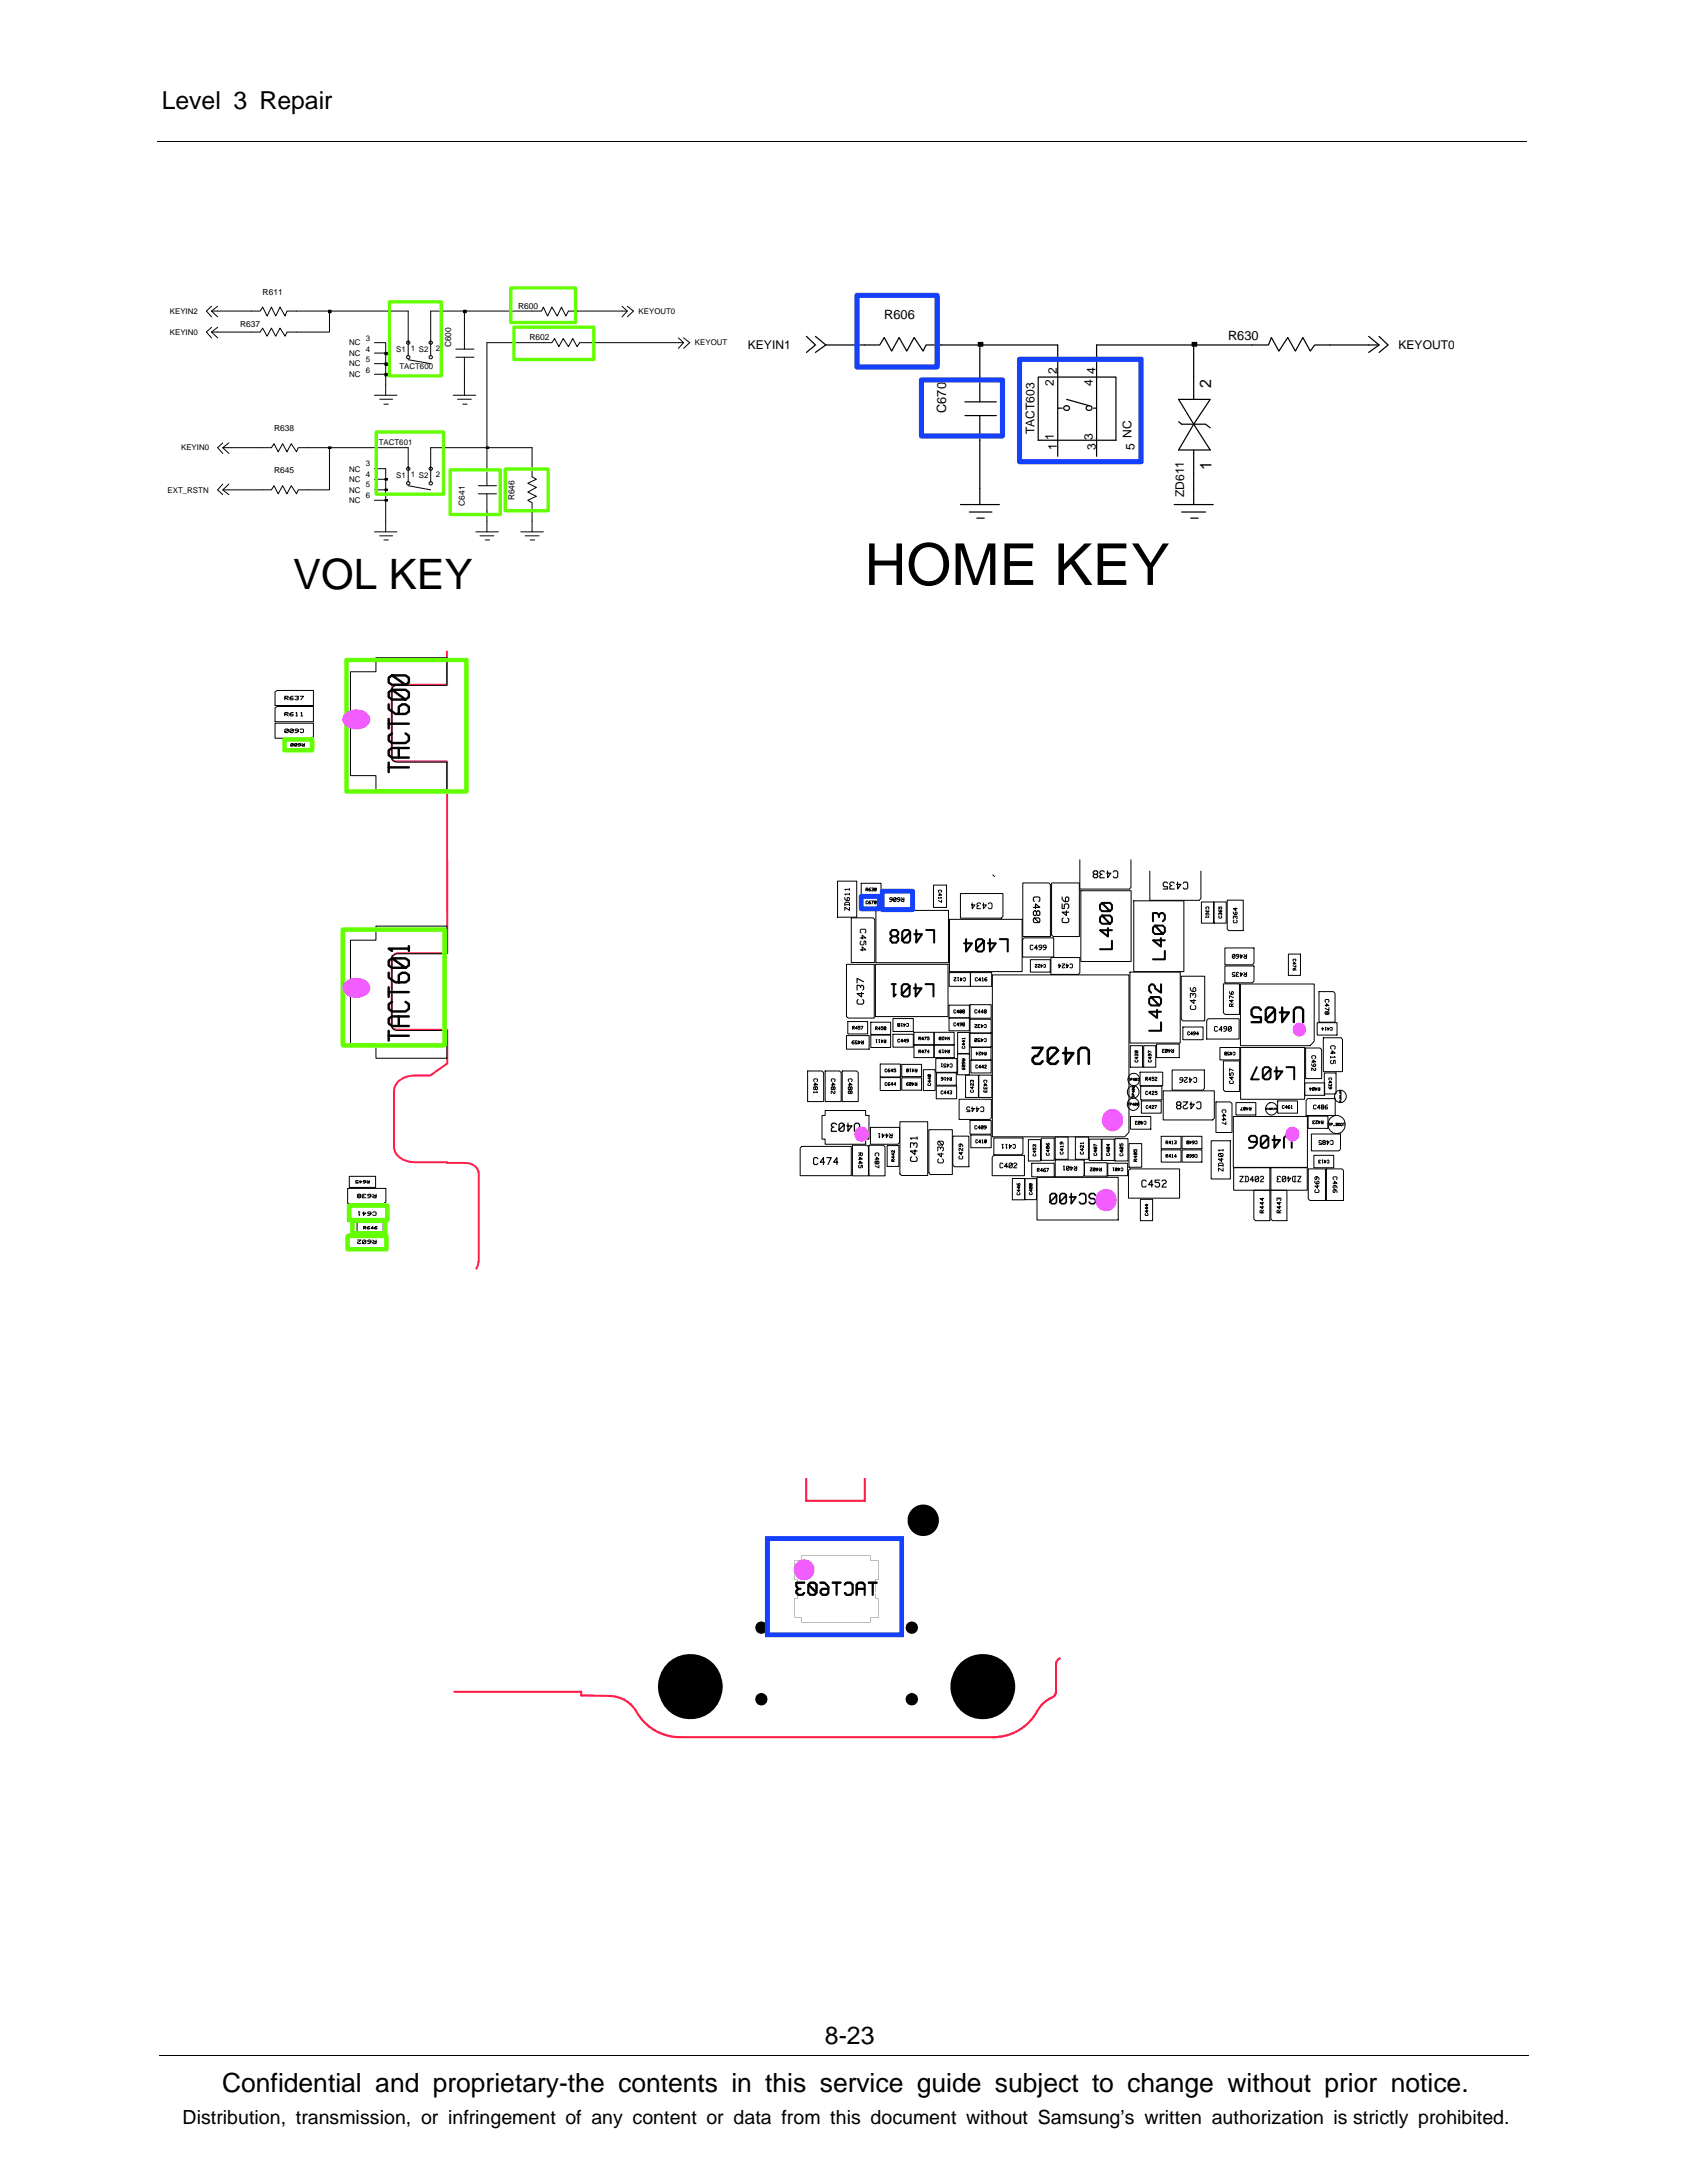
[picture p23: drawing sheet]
<svg xmlns="http://www.w3.org/2000/svg" width="216mm" height="279mm" viewBox="0 0 216 279" stroke-linecap="round" stroke-linejoin="round" font-family="sans-serif">
<defs><g id="words">
<text font-size="7.4" x="110.7" y="74.9">HOME KEY</text>
<text font-size="5.4" x="37.5" y="75.4">VOL KEY</text>
<text font-size="3.4" x="28.4" y="267.7">Confidential and proprietary-the contents in this service guide subject to change without prior notice.</text>
<g font-size="3.2">
<text x="20.7" y="14">Level 3 Repair</text>
<text x="105.6" y="261.6">8-23</text>
</g>
<text font-size="2.6" fill="#fff" x="112.6" y="202.1" transform="rotate(-180 112.6 202.1)">TACT603</text>
<text font-size="2.5" x="23.4" y="271.9">Distribution, transmission, or infringement of any content or data from this document without Samsung’s written authorization is strictly prohibited.</text>
<g font-size="2.1">
<text x="155" y="49.7" transform="rotate(-90 155 49.7)">2</text>
<text x="155" y="60.1" transform="rotate(-90 155 60.1)">1</text>
</g>
<g font-size="1.6">
<text x="113.2" y="40.8">R606</text>
<text x="157.2" y="43.5">R630</text>
<text x="121.1" y="52.9" transform="rotate(-90 121.1 52.9)">C670</text>
</g>
<g font-size="1.5">
<text x="95.7" y="44.7">KEYIN1</text>
<text x="135.3" y="47.9" transform="rotate(-90 135.3 47.9)">2</text>
<text x="140.2" y="47.9" transform="rotate(-90 140.2 47.9)">4</text>
<text x="179" y="44.7">KEYOUT0</text>
<text x="134.9" y="49.4" transform="rotate(-90 134.9 49.4)">2</text>
<text x="139.8" y="49.4" transform="rotate(-90 139.8 49.4)">4</text>
<text x="132.4" y="55.6" transform="rotate(-90 132.4 55.6)">TACT603</text>
<text x="134.9" y="56.3" transform="rotate(-90 134.9 56.3)">1</text>
<text x="135.3" y="57.6" transform="rotate(-90 135.3 57.6)">1</text>
<text x="139.8" y="56.3" transform="rotate(-90 139.8 56.3)">3</text>
<text x="140.2" y="57.6" transform="rotate(-90 140.2 57.6)">3</text>
<text x="145.2" y="57.6" transform="rotate(-90 145.2 57.6)">5 NC</text>
<text x="151.5" y="63.6" transform="rotate(-90 151.5 63.6)">ZD611</text>
</g>
<g font-size="1.1">
<text x="30.7" y="41.9">R637</text>
<text x="33.6" y="37.8">R611</text>
<text x="66.3" y="39.5">R600</text>
<text x="57.7" y="44.4" transform="rotate(-90 57.7 44.4)">C600</text>
<text x="67.8" y="43.5">R602</text>
<text x="35.1" y="55.1">R638</text>
<text x="35.1" y="60.5">R645</text>
<text x="59.5" y="64.7" transform="rotate(-90 59.5 64.7)">C641</text>
<text x="65.8" y="64" transform="rotate(-90 65.8 64)">R646</text>
</g>
<g font-size="1">
<text x="21.7" y="40.2">KEYIN2</text>
<text x="81.7" y="40.2">KEYOUT0</text>
<text x="21.7" y="42.9">KEYIN0</text>
<text x="44.7" y="44.2">NC</text>
<text x="44.7" y="45.6">NC</text>
<text x="44.7" y="46.9">NC</text>
<text x="46.8" y="47.7">6</text>
<text x="46.8" y="43.6">3</text>
<text x="46.8" y="45">4</text>
<text x="46.8" y="46.3">5</text>
<text x="50.7" y="45">S1</text>
<text x="51.1" y="47.3">TACT600</text>
<text x="52.6" y="44.9">1 S2</text>
<text x="55.8" y="44.9">2</text>
<text x="88.9" y="44.2">KEYOUT</text>
<text x="44.7" y="48.3">NC</text>
<text x="23.2" y="57.7">KEYIN0</text>
<text x="46.8" y="59.7">3</text>
<text x="48.5" y="57">TACT601</text>
<text x="21.4" y="63.1">EXT_RSTN</text>
<text x="44.7" y="61.7">NC</text>
<text x="44.7" y="63.1">NC</text>
<text x="44.7" y="64.4">NC</text>
<text x="44.7" y="60.4">NC</text>
<text x="46.8" y="61">4</text>
<text x="46.8" y="62.4">5</text>
<text x="46.8" y="63.7">6</text>
<text x="50.7" y="61.2">S1</text>
<text x="52.6" y="61">1 S2</text>
<text x="55.8" y="61">2</text>
</g>
</g></defs>
<g fill="none" stroke="#000" stroke-width=".13">
<path d="M20.2 18.1h175.3M27.1 39.8h6.2l.3-.5 .6 1.1 .5-1.1 .6 1.1 .5-1.1 .7 1.1 .2-.6h15.5v5.7l.3 .2a.23 .23 0 0 1-.2 .2 .23 .23 0 0 1-.3-.1 .21 .21 0 0 1 .2-.3M27.1 39.2l-.7 .6 .7 .8M27.1 39.8l.8 .8M27.9 39.2l-.8 .6M42 39.7h.4v.3h-.4zM42.2 39.8v2.7h-5.5l-.2 .5-.7-1-.5 1-.6-1-.5 1-.6-1-.3 .5h-6.2M59.3 39.7h.4v.3h-.4zM59.4 39.8v4.9M79.6 39.2l.7 .6-.7 .8M80.3 39.8h-7.5l-.4 .6-.5-1.1-.6 1.1-.7-1.1-.5 1.1-.6-1.1-.2 .5h-14.2v5.7M80.3 39.2l.8 .6-.8 .8"/>
<path d="M27.1 41.9l-.7 .6 .7 .7M27.1 42.5l.8 .7M27.9 41.9l-.8 .6M28.5 57.3h6.2l.4-.5 .5 1 .6-1 .5 1 .6-1 .7 1 .2-.5h14v4.4h.2a.21 .21 0 0 1 0 .3l-.2 .1a.2 .2 0 0 1-.2-.2 .2 .2 0 0 1 .2-.2M28.5 56.7l-.6 .6 .6 .7M28.5 57.3l.8 .7M29.3 56.7l-.8 .6M42 57.2h.4v.2h-.4zM42.2 57.3v5.4h-4l-.2 .5-.7-1-.6 1-.5-1-.6 1-.5-1-.4 .5h-6.2M47.9 50.6h2.9M47.9 60h1.5v1.3M47.9 46.5h1.5v1.4"/>
<path d="M47.9 45.2h1.5v1.3M47.9 43.9h1.5v1.3M47.9 47.9h1.5M48.6 51.1h1.6M49.1 51.7h.6M49.3 47.8h.3v.3h-.3zM49.3 46.4h.3v.4h-.3zM49.3 45.1h.3v.3h-.3zM49.4 47.9v2.7M52.2 46l2.9 .5M58 50.6h2.9M58.3 44.7h2.4"/>
<path d="M58.3 45.7h2.4M58.5 51.1h1.8M59.2 51.7h.6M59.4 45.7v4.9M62.2 57.2h.3v.2h-.3zM86.8 43.2l.7 .7-.7 .7M87.5 43.9h-13.3l-.3 .5-.6-1.1-.5 1.1-.7-1.1-.6 1.1-.5-1.1-.4 .6h-8.3v18.3M87.5 43.2l.8 .7-.8 .7M28.5 62l-.6 .7 .6 .6M29.3 62l-.8 .7 .8 .6M47.9 68.1h2.9M47.9 64h1.5"/>
<path d="M47.9 62.7h1.5M47.9 61.3h1.5v1.4M48.6 68.6h1.6M49.1 69.1h.6M49.3 63.9h.3v.2h-.3zM49.3 62.6h.3v.2h-.3zM49.3 61.2h.3v.2h-.3zM49.4 62.7v5.4M52.2 62.2l2.9 .5M55.1 61.7v-4.4h13v3.7l.5 .3-1.1 .5 1.1 .6-1.1 .6 1.1 .5-1.1 .5 .6 .3v3.8M60.9 68.1h2.9M61.2 62.2h2.3"/>
<path d="M61.2 63.2h2.3M61.4 68.6h1.8M62.1 69.1h.6M62.3 63.2v4.9M66.7 68.1h2.8M67.2 68.6h1.8M67.9 69.1h.5M35.2 92.6h4.9v1.7l-.3 .2h-4.6zM35.2 90.6l.3-.2h4.6v2h-4.9zM35.2 88.6l.3-.2h4.6v1.9h-4.9zM36.4 94.6h3.4v1.5h-3.4zM36.5 91.4h.3l.1-.2h-.4v.4"/>
<path d="M36.5 89.3h.3l.1-.1-.4-.1v.5M36.6 91.4l.3 .2M36.6 89.3l.3 .3M36.9 93.4l-.3-.1-.1 .1v.3l.1 .1 .3-.1v-.3l-.4 .3M37.5 95.2h-.3v.3h.3v-.3l-.3 .3M37.5 93.4l-.3-.1-.1 .1v.3l.1 .1 .3-.1v-.3l-.4 .3M37.5 91.2h-.2l-.2 .1v.3h.3h.1l-.1-.2h-.3M37.5 89.1h-.2l-.2 .2v.2l.3 .1 .1-.2-.4-.1M37.8 89.1h.4v.2h-.2M37.9 91.2h.1v.4M37.9 91.6h.2M38 95.2h-.2h-.1v.3h.3v-.3l-.3 .3"/>
<path d="M38.1 89.3l.1 .1-.1 .2-.3-.1M38.2 93.5h-.3h-.1l.1-.2 .3 .1v.2l-.2 .2h-.2M38.4 93.4l.1-.1 .3 .1v.3l-.1 .1-.3-.1M38.4 89.1h.4l-.3 .5M38.5 95.3h-.3v-.1h.3v.2l-.3 .1M38.5 91.2h.1v.4M38.5 91.6h.2M38.7 95.2l.2 .1M39 95.2v.3h-.3v-.2h.3M44.9 86h3.2v-1.8h9.1v3.5h-6.3a.64 .64 0 0 0-.8 .5v8.8a.64 .64 0 0 0 .8 .5h6.3v3.6h-9.1v-1.8h-3.2zM44.9 120.3h3.2v-1.8h9.1v3.6h-6.3a.68 .68 0 0 0-.8 .5v8.8a.64 .64 0 0 0 .8 .5h6.3v3.5h-9.1v-1.8h-3.2zM44.5 154.4h4.9v1.7l-.3 .2h-4.6z"/>
<path d="M44.5 158h4.9v1.7l-.3 .2h-4.6zM44.5 152.1h4.9v1.7l-.3 .2h-4.6zM44.7 150.6h3.4v1.4h-3.4zM45.7 156.4h3.3v1.4h-3.3zM45.7 158.7h.5l-.5 .3 .2 .2 .3-.1M45.8 151.2h-.3l.1 .1h.2v.1h-.3M45.9 155.1h.2M45.9 153.1h.2M45.9 153.1h-.2l.2 .2 .3-.1-.1-.1M45.9 153.1l-.2-.1 .2-.2 .3 .1-.1 .2M46 155.1v.5l.1-.1M46.1 151.1v.3l.2-.2h-.3"/>
<path d="M46.5 155.1v.5l.3-.3h-.4M46.5 157.1h.3v-.1h-.3v.3M46.6 157.1l.2 .2M46.6 153.1h-.2v.2h.4M46.8 151.3h-.3v-.2l.3 .1v.1l-.3 .1M46.8 158.8l-.3-.1-.1 .1v.3h.4v-.3l-.4 .3M46.8 152.9l-.3-.1-.1 .1 .1 .2M46.9 151.1l.3 .2M47.3 151.1v.3h-.4l.1-.1h.3M47.3 157l-.3 .1v.1l.2 .1 .1-.1-.1-.1h-.2M47.5 155.3h-.3h-.1l.1-.2 .3 .1v.2l-.2 .2h-.2M47.5 158.9h-.4l.1-.2 .3 .1v.2l-.2 .2h-.2"/>
<path d="M47.5 153.1h-.3l-.1-.1 .1-.2 .3 .1v.2l-.2 .2h-.2M47.7 155.2h.4v.3h-.4M47.7 158.7l.3 .2M47.7 152.8l.3 .3M47.8 157.2h-.3l.2-.2v.3M48.1 158.7v.5l-.4-.1 .1-.2h.3M48.1 152.8v.5l-.4-.1 .1-.1h.3M48.3 157l-.4 .1v.1l.3 .1 .1-.1-.1-.1h-.3M20.4 263h175.3"/>
<circle cx="52.2" cy="43.9" r=".22"/>
<circle cx="52.2" cy="60" r=".22"/>
<circle cx="55.1" cy="43.9" r=".22"/>
<circle cx="55.1" cy="45.7" r=".22"/>
<circle cx="55.1" cy="60" r=".22"/>
<circle cx="55.1" cy="61.9" r=".21"/>
</g>
<path d="M42 57.2h.4v.2h-.4zM42 39.7h.4v.3h-.4zM49.3 47.8h.3v.3h-.3zM49.3 46.4h.3v.4h-.3zM49.3 45.1h.3v.3h-.3zM59.3 39.7h.4v.3h-.4zM62.2 57.2h.3v.2h-.3zM125.2 43.8h.6v.5h-.6zM152.6 43.8h.5v.5h-.5zM49.3 63.9h.3v.2h-.3zM49.3 62.6h.3v.2h-.3zM49.3 61.2h.3v.2h-.3z" fill="#000"/>
<path d="M49.8 38.6h6.7v9.5h-6.7zM65.4 36.9h8.3v4.4h-8.3zM48.2 55.3h8.6v7.9h-8.6zM65.8 41.9h10.2v4.1h-10.2zM57.6 60.1h6.4v5.7h-6.4zM64.7 60h5.4v5.4h-5.4z" fill="none" stroke="#63ff00" stroke-width=".43"/>
<g fill="none" stroke="#000" stroke-width=".16">
<path d="M103.2 43.1l1.2 1.1-1.2 .9M104.4 43.1l1.3 1.1-1.3 .9M105.7 44.2h6.9l.6-1 .9 1.7 1-1.7 .9 1.7 1-1.7 1.1 1.7 .4-.7h16.9v14.2M123.5 53.2h4M123.5 51.4h4M125.2 43.8h.6v.5h-.6zM125.4 44.2v7.2M125.4 53.2v11.4M132.9 48.3h9.9v8h-9.9zM135.4 52.2h.5M136.2 52.1a.37 .37 0 0 1 .4-.2 .37 .37 0 0 1 .2 .5 .37 .37 0 0 1-.4 .1 .37 .37 0 0 1-.2-.4zM136.5 51.1l2.9 .8"/>
<path d="M139 52.1a.41 .41 0 0 1 .5-.2 .41 .41 0 0 1 .3 .3 .37 .37 0 0 1-.5 .3 .37 .37 0 0 1-.3-.4zM140 52.2h.3M150.8 54l.4 .3h3.1l.6 .5M150.8 51.1h4.1l-2.1 3.2zM152.6 43.8h.5v.5h-.5zM152.8 44.2v6.9M152.8 57.6v7M152.8 54.3l2.1 3.3h-4.1zM175.2 43.1l1.3 1.1-1.3 .9M176.5 44.2h-8.2l-.6 .7-1-1.7-.9 1.7-1-1.7-1.1 1.7-1-1.7-.4 1h-22v14.2M176.5 43.1l1.1 1.1-1.1 .9M122.9 64.6h5"/>
<path d="M124.1 65.5h2.8M125 66.3h1M150.3 64.6h5M151.2 65.5h3.1M152.4 66.3h.9"/>
</g>
<path d="M109.7 37.8h10.2v9.2h-10.2zM117.9 48.6h10.4v7.2h-10.4zM130.5 46h15.5v13.1h-15.5z" fill="none" stroke="#1441ff" stroke-width=".66"/>
<path d="M57.2 83.4v4.3h-6.7l-.2 .2-.2 .3v8.7a.52 .52 0 0 0 .4 .6h6.7v24.5h-6.3l-.7 .3-.1 .2v8.8a.64 .64 0 0 0 .8 .5h6.4v4.3l-2.2 1.5a5.5 5.5 0 0 0-4.1 .7 1.82 1.82 0 0 0-.6 1.3v7.2a2.34 2.34 0 0 0 2.5 1.9l6.5 .1a1.59 1.59 0 0 1 1.9 1.3v11.3l-.3 1" fill="none" stroke="#ff1e45" stroke-width=".25"/>
<g fill="none" stroke="#000" stroke-width=".31">
<path d="M49.7 90.1v.7l.9 .6h1.3l.4-.3v-.6l-.4-.4h-.4l-.5 .4v.9M49.7 92v1.2M49.7 97.6v1.2M49.7 98.2h2.6M49.7 92.6h2.6M50.2 93.9l-.5 .3v.6l.5 .3h1.7l.4-.3v-.6l-.4-.3M50.2 88.3l1.7 1.2h-1.7l-.5-.3v-.6l.5-.3h1.7l.4 .3v.6l-.4 .3M50.2 86.4l1.7 1.3h-1.7l-.5-.3v-.7l.5-.3h1.7l.4 .3v.7l-.4 .3M51 95.7v1.3M52.3 95.7h-2.1l-.5 .3v.7l.5 .3h2.1M49.7 124.5v.6l.9 .6h1.3l.4-.3v-.6l-.4-.3h-.4l-.5 .3v.9M49.7 126.4v1.2"/>
<path d="M49.7 131.9v1.3M49.7 132.6h2.6M49.7 127h2.6M50.2 128.2l-.5 .3v.6l.5 .4h1.7l.4-.4v-.6l-.4-.3M50.2 122.7l1.7 1.2h-1.7l-.5-.3v-.6l.5-.3h1.7l.4 .3v.6l-.4 .3M51 130.1v1.2M52.3 130.1h-2.1l-.5 .3v.6l.5 .3h2.1M52.3 121.4h-2.6l.5 .3M52.3 121.1v.6"/>
</g>
<path d="M36.4 94.6h3.5v1.4h-3.5zM44.3 84.5h15.4v16.8h-15.4zM43.9 119h13v14.8h-13zM44.5 158.2h4.9v1.7h-4.9zM44.7 154.3h4.9v1.8h-4.9zM45.1 156.3h4.2v1.5h-4.2z" fill="none" stroke="#63ff00" stroke-width=".58"/>
<g fill="#f15dff">
<path d="M44 91.5a2.22 2.22 0 0 1 3.1-.2 1.07 1.07 0 0 1-.5 1.9 2.07 2.07 0 0 1-2.8-.8v-.6z"/>
<path d="M44 125.9a2.22 2.22 0 0 1 3.1-.2 1.07 1.07 0 0 1-.5 1.8 2.07 2.07 0 0 1-2.8-.8v-.6z"/>
</g>
<g fill="none" stroke="#000" stroke-width=".13">
<path d="M107.2 112.8h2.4v4.6h-2.4zM108.1 115.9v-.3l.1-.1h.4l.1 .1v.3M108.1 114.9v.2l.2 .2h.3l.1-.1v-.2l-.2-.1-.1 .4M108.1 115.8h.6M108.7 116.1v.4l-.6-.4v.4M108.7 114.4h-.6l.1 .1M108.7 113.8h-.6l.1 .1M108.7 113.7v.2M108.7 114.3v.2M108.9 117.5h2.9l.2 .2v5.5h-3.1zM110.2 114.7h2.6v1.6h-2.6zM110.2 113.1h2.6v1.5h-2.6z"/>
<path d="M110.2 119.4l-.1-.1v-.2l.1-.2h.5l.1 .2v.2l-.1 .1M110.8 113.8h.2l.1-.1h-.3v.3M110.9 113.8l.2 .2M111.1 115.4h-.3v.2h.3M111.4 115.3l-.2 .1v.2l.2 .1v-.1l-.2-.1M111.4 113.7l-.2 .1v.2h.2v-.1l-.2-.1M111.5 115.3h.3l-.2 .4M111.5 113.7h.3v.1h-.1M111.7 113.8v.2h-.2M112.1 116.5h9.3v6.7h-9.3zM112.1 115.4l-.2 .2v-.2h.2v.2h-.2M112.1 113.7l-.2 .3v-.3h.2v.3h-.2"/>
<path d="M112.9 114.1h3.7v1.9l-.2 .2h-3.5zM114.2 115.1h-.3v-.2l.3 .1v.2l-.2 .2h-.1M114.7 115l-.3-.1v.4v.1l.3-.1v-.3l-.3 .3M115.2 115.1h-.3v-.2l.3 .1v.2l-.2 .2h-.1M115.3 114.9l.3 .2M115.7 114.9v.5l-.4-.1 .1-.2h.3M119.5 113.3h1.6v2.8h-1.6zM120.1 114.6h.4l-.3-.2v.2M120.1 114.8v.2M120.2 114.2v-.3l.3 .1-.1 .2M120.4 114.8l.1 .1h-.4M120.5 115.2v.3l-.4-.2"/>
<path d="M121.5 117.7h9.3v6.7h-9.3zM122.9 114.4h5.5v2.9l-.3 .2h-5.2zM124.4 115.6v.7l.4-.5h-.5M125.3 115.9l-.3 .2v.2h.5M125.5 115.7l-.1-.1h-.2l-.2 .1 .2 .2M125.9 115.6v.7l.3-.5h-.4M126.5 115.7l.1-.1h.2l.2 .1v.5l-.2 .1h-.2l-.1-.1M127.1 112l.2 .2M130.9 113h3.3l.2 .2v6.7h-3.5zM134.6 113h3.5v6.9h-3.3l-.2-.2zM138.2 110v3.8h6.3l.2-.2v-3.6M138.3 114h6.5v9.1h-6.5z"/>
<path d="M145.1 115.3h6.4v9.1h-6.4zM147.2 111.5v3.7h6.3l.2-.2v-3.5M153.8 115.4h1.5v2.8h-1.5zM154.3 117.3v.1M154.4 116.3h-.1l.1-.2h.3l-.1 .2M154.4 116.5l-.1 .2h.2M154.5 117.1h-.2v-.2h.3l.1 .2M154.6 117.3l.1 .1h-.4M154.7 116.5v.2h-.1l-.1-.1M155.4 115.4h1.5v2.8h-1.5zM156 116.5l.1 .2h.2l.1-.2h-.2v.2M156 116.1v.2h.1l.1-.2h.2l-.1 .2"/>
<path d="M156 117.3v.2h.3v-.2M156.2 117v-.1h-.2v.2M156.2 116.9h.2l-.1 .2M157.1 115.2h2v3.9h-1.9l-.1-.2zM157.8 116.7v.2l.2 .2h.2l.1-.3-.1-.1-.1 .4M157.9 117.8h-.1l.1 .3h.3l.1-.1-.1-.2M158.1 117.4l-.1-.1h-.2v.3M158.1 117.3h.1h.1l-.1 .3M158.2 116.2v.4l-.4-.3h.5M103.4 137.1h1.8l.2 .2v3.7h-2zM104.1 138.8h.5l-.3-.2v.3M104.1 139.7v.2"/>
<path d="M104.2 138.4v-.3h.3l.1 .1-.1 .2M104.4 139.2l.1-.1 .1 .1-.1 .3-.1-.1M104.4 139.2v.2M104.4 139.2l-.1-.1-.2 .1 .1 .3 .2-.1M104.5 139.7l.1 .1h-.5M105.6 137.1h1.8l.3 .2v3.7h-2.1zM106.4 138.8h.5l-.3-.2v.3M106.5 138.4l-.1-.1 .1-.2h.3l.1 .1-.1 .2M106.6 139.2v-.1l-.2 .1 .1 .3 .1-.1M106.6 139.2l.1-.1 .2 .1-.1 .3-.2-.1M106.6 139.2v.2M106.8 139.6l.1 .1-.1 .3-.4-.4v.4"/>
<path d="M107.8 137.1h1.8l.2 .2v3.7h-2zM108.3 123.4h3.6v6.9h-3.4l-.2-.2zM108.3 132.5h2.9v1.8h-2.9zM108.5 130.7h2.5v1.6h-2.5zM108.6 138.8h.4l-.3-.2v.3M108.6 138.4v-.1v-.2h.4v.3M108.8 139.2l-.1-.1-.1 .1v.3l.2-.1M108.8 139.2l.1-.1 .1 .1v.3l-.2-.1M108.8 139.7l.1-.1 .1 .1v.3l-.2-.1M108.8 139.2v.2M108.8 139.7v.2M108.8 139.7l-.1-.1-.1 .1v.3l.2-.1"/>
<path d="M109.1 131.5h.2v-.1h-.2v.3M109.2 131.5l.1 .2M109.3 133.2h-.1l-.1 .1v.3h.2v-.2h-.2M109.7 131.6h-.2l.2-.2v.3M109.7 133.3l-.2-.1v.2l.2 .1v.1h-.2M109.9 133.2v.4l.2-.3h-.3M110.1 131.4h-.3v.1h.3l-.1 .2h-.2M110.1 120.1h.7l-.5-.4v.5M110.1 121.6h.7l-.5-.4v.5M110.2 131.4h.2l-.1 .3M110.2 120.5l-.1 .1v.2l.1 .1h.3l.1-.1v-.3h.2v.4M110.2 133.2l.2 .2"/>
<path d="M110.5 133.2v.4h-.3l.1-.2h.2M111.4 132.5h2.6v1.6h-2.6zM111.4 130.8h2.6v1.6h-2.6zM112 123.4h9.3v6.7h-9.3zM112.1 131.6h.1l.1-.1-.2-.1v.4M112.1 131.6l.2 .2M112.1 133.1h.1M112.2 133.1v.4v-.1M112.5 133.1h.1M112.5 133.1v.4l.1-.1M112.6 131.7h-.2l.2-.3v.4M112.6 137.9h2.6v1.7h-2.6z"/>
<path d="M112.6 136.2h2.6v1.6h-2.6zM112.8 133.1v.4l.2-.3h-.2M113 131.4h-.2v.1l.2 .1-.1 .2-.1-.1M113.1 133.1l.2 .2M113.2 131.6h.1M113.2 131.6v-.2l.2 .1-.1 .1M113.2 131.6v.2l.2-.1-.1-.1M113.4 133.1v.4l-.3-.1 .1-.1h.2M113.5 138.6h-.2v.3h.2M113.5 136.9h-.2v.2h.2M113.9 138.6l-.3 .1v.2h.2l.1-.1-.3-.1M113.9 136.8l-.3 .1v.2l.2 .1 .1-.1-.3-.1"/>
<path d="M114.3 138.8h-.3l.2-.2v.3M114.3 137.1h-.3l.2-.3v.4M114.3 130.4h2.6v1.6h-2.6zM114.3 132.4h2.6v1.6h-2.6zM114.6 138.8h-.2l.2-.2v.3M114.6 136.8h-.2v.1l.2 .1v.2l-.2-.1M115 131.2l-.1-.2h.2v.2M115 131.2l-.1 .1 .2 .1v-.2M115 131.2h.1M115.1 133.1h-.2l.1 .3 .1-.1M115.3 131h.2M115.4 137.9h2.5v1.6h-2.5z"/>
<path d="M115.4 136.2h2.5v1.6h-2.5zM115.4 131v.4l.1-.1M115.5 133.3h-.2l.2-.3v.4M115.7 131v.4l.2-.3h-.3M115.9 133.3h-.3l.2-.3v.4M116 131h.3v.3h-.3M116.2 138.6l-.2 .1v.2h.2v-.2h-.2M116.2 136.9h-.2v.2l.2 .1v-.3l-.2 .2M116.3 133.2h-.2v-.2l.2 .1v.2l-.3 .1M116.4 136.8h.2M116.5 136.8v.4l.1-.1M116.6 138.6h-.2v.3h.2v-.3l-.2 .3"/>
<path d="M116.8 138.6v.3l.2-.2h-.3M116.8 136.8v.4l.2-.3h-.3M117 133.8h2.5v1.6h-2.5zM117 132.1h2.5v1.6h-2.5zM117.1 138.6l.2 .1M117.1 136.8l.2 .2M117.3 138.6v.3h-.2l.1-.2h.1M117.3 136.8v.4l-.2-.1 .1-.1h.1M117.6 132.9h.2v-.1l-.2-.1v.4M117.6 134.6h.2v-.2h-.2v.4M117.6 132.9l.2 .2M117.6 134.6l.2 .2"/>
<path d="M118.2 136.9h1.5v2.7h-1.5zM118.2 133h-.3l.2-.3v.4M118.2 134.6h-.3l.2-.2v.4M118.3 132.7h.3l-.2 .4M118.3 134.4h.3l-.2 .4M118.8 138.7v.2h.3l-.1-.2M118.8 137.5l.2 .3-.3-.1 .1-.2h.2v.3M118.9 134.6h-.2l.2-.2v.4M118.9 132.7h-.2v.2h.2v.2l-.2-.1M119 138.3v.3l-.3-.2h.4M119 137.9v.3l-.3-.2h.4M119.6 133.8h2.5v1.6h-2.5z"/>
<path d="M119.6 132.1h2.5v1.6h-2.5zM119.8 135.5h2.7v1.7h-2.7zM119.8 139h2.6v1.6h-2.6zM119.8 137.3h2.6v1.6h-2.6zM120.4 134.4l-.2 .1v.2l.2 .1v-.2h-.2M120.4 132.8h-.2v.2h.2v-.2l-.2 .2M120.5 136.2h.1M120.5 136.2v.4l.1-.1M120.5 132.7h.3l-.3 .3 .1 .1 .2-.1M120.6 134.4h.1M120.7 134.4v.4v-.1M120.7 139.7l-.1-.1-.2 .1v.2h.3"/>
<path d="M120.7 138.1l-.2-.1v-.1l.2 .1v.2l-.2 .1M120.9 137.9h.1M120.9 137.9v.4l.1-.1M121 134.4v.4l.1-.3h-.2M121 132.7v.4l.1-.3h-.2M121.1 136.2h-.3v.2h.3v.2h-.3M121.1 139.9h-.3l.2-.3v.4M121.2 136.2v.4l.3-.3h-.3M121.2 137.9v.4l.2-.3h-.2M121.3 134.4l.2 .2M121.3 132.7l.2 .2M121.4 139.9h-.2l.2-.3v.4"/>
<path d="M121.5 128.7h2.6v1.6h-2.6zM121.5 130.3h2.6v1.6h-2.6zM121.5 124.5h2.7v1.7h-2.7zM121.5 134.4v.4h-.2v-.2h.2M121.5 132.9l-.2 .1v.1M121.5 132.7v.4M121.5 137.9l.2 .2M121.6 139.6h.2v.2h-.1M121.6 136.2h.3l-.1 .4-.2-.1M121.8 139.8v.2l-.2-.1M121.8 137.9v.4l-.3-.1 .1-.1h.2M122.1 125.1h.3l-.3 .3 .1 .2 .2-.1"/>
<path d="M122.3 131h-.2v.2h.2M122.3 129.3h-.2v.4l.2-.1M122.6 132.1h1.5v2.7h-1.5zM122.6 134.9h1.5v2.7h-1.5zM122.6 125.1h.1M122.6 125.1v.5l.1-.1M122.7 131.2h-.3l.2-.3v.4M122.7 129.5h-.3l.2-.2v.4M123 125.1v.5l.1-.3h-.2M123.1 131.1l-.3-.1 .1-.1 .2 .1v.2l-.3 .1M123.1 129.3l-.3 .3v-.3h.3l-.1 .4-.2-.1M123.1 135.5h.4l-.1 .3-.1-.1v-.2"/>
<path d="M123.1 136.7l.2 .2h.2v-.2h-.1l-.1 .2M123.2 136.3v.2h.2l.1-.1-.3-.1 .2 .2M123.2 133.9v.3l.3-.1-.1-.2M123.3 131.1h.1M123.3 129.4h.1M123.3 131.1v-.2l.1 .1v.1M123.3 131.1v.2l.1-.1v-.1M123.3 129.4v-.1h.1v.1M123.3 129.4v.3l.1-.1v-.2M123.3 125.2l.1-.1 .1 .1v.3h-.2M123.3 135.9v.3l-.2-.1 .1-.2h.2l.1 .3M123.3 135.6l-.2 .2"/>
<path d="M123.4 133.6v.2l-.3-.2h.4M123.4 133.2v.2l-.3-.2h.4M123.5 132.9h-.4l.1 .1M123.5 132.9v.1M123.6 137.6h1.6v2.9h-1.6zM124.1 130.5h2.8v1.7h-2.8zM124.1 128.6h2.8v1.7h-2.8zM124.1 132.2h2.8v1.8h-2.8zM124.2 124.5h2.7v1.7h-2.7zM124.2 135.7h2.7v1.6h-2.7zM124.3 139.5v.3l.3-.1-.1-.2M124.3 134.1h2.5v1.6h-2.5z"/>
<path d="M124.4 138.4l-.1-.1h-.1v.2M124.4 138.3h.2l-.1 .2M124.5 139.1v.3l-.3-.2h.4M124.6 138.7v.3l-.3-.3h-.1l.1 .3M124.8 131.1h.2l-.2 .3v.1h.2M125 134.7v.3l.1-.2h-.2M125 129.3v-.1l-.2 .1v.4l.2-.1M125 133h-.2v.3h.2v-.3l-.2 .3M125.1 125.2l-.1-.1-.2 .1v.3h.3M125.1 136.4h-.2v.3l.2-.1M125.3 137.6h1.6v2.9h-1.6zM125.3 134.7h.2l-.2 .2v.1h.2"/>
<path d="M125.3 131.3l-.1 .1v.1h.2M125.4 129.5h-.2l.2-.3v.5M125.4 133h-.2v.2h.2v.1h-.2M125.4 131.2l-.2-.1v.2M125.5 136.6h-.3l.2-.3v.4M125.5 125.4h-.3l.2-.3v.5M125.6 131.1v.4l.2-.3h-.2M125.6 132.9v.4l.2-.3h-.2M125.7 125.2l.1-.1v.5M125.7 134.7v.3l.2-.2h-.3M125.7 125.6h.1M125.8 129.5h-.2l.2-.3v.5"/>
<path d="M125.9 136.6h-.3l.2-.3v.4M125.9 138.9h.4l-.3-.2v.3M126 131.2h.2v.3h-.2M126 138.5v-.2h.3l-.1 .2M126 133h.2v.3h-.2M126 139.1l-.1 .2h.2M126 139.5l-.1 .2h.2M126 134.7l.2 .1M126 136.4h.2l-.2 .3h.2M126 129.4h.2M126 129.4v.3l.2-.1v-.2M126 129.4v-.2l.2 .1v.1"/>
<path d="M126.2 134.7v.3h-.2v-.2h.2M126.3 125.1h-.1l-.2 .2v.2l.2 .1v-.3h-.2M126.3 139.1v.3h-.1l-.1-.2M126.3 139.5v.3h-.1l-.1-.1M127 124.8h17.5v20.1l-.6 .6h-16.9zM130.9 120.2l.2-.2h3.8v2.5h-4zM131.9 122.8h2.5v1.6h-2.5zM132.2 121h-.1h-.3v.4l.2 .2h.1l.1-.2M132.5 123.4h.2l-.2 .3v.1h.2M132.8 121.3h-.4l.3-.3v.6M132.8 123.4h.3l-.3 .3 .1 .1h.2M133.2 123.4v.4l.2-.2h-.2"/>
<path d="M133.3 121.3h-.2l-.2-.1 .2-.2h.2v.3l-.2 .3h-.2M133.6 123.5h.2v.3h-.2M133.9 121.3h-.3l-.1-.1 .1-.2h.3v.3l-.2 .3h-.2M134.5 122.6h3.7v1.9l-.2 .2h-3.5zM135.5 123.4v.5l.3-.4h-.4M135.9 123.4h.4l-.4 .4 .1 .1 .3-.1M136.5 123.4v.5l.3-.4h-.4M136.9 123.5l.1-.1 .2 .1v.3v.1l-.3-.1M144.4 138h.2M144.5 138v.3M144.6 124.4h6.4v9.1h-6.4zM144.7 133.8h1.5v2.8h-1.5z"/>
<path d="M144.7 138.2l.2-.1-.2-.1v.3M144.9 139.3l.2 .2h-.2v-.2l.3 .1-.1 .1M145.1 139.7v.1l-.2-.1h.3M145.2 138.2h-.2l.1-.2v.3M145.2 139v.2l-.2-.2-.1 .1v.1M145.3 135.7v.2h.3v-.2M145.3 134.5l.3 .3h-.3v-.3l.3 .1v.2M145.5 138.1l-.2 .2v-.3l.2 .1v.2h-.2M145.5 135.3v.2l-.3-.1h.4M145.6 134.9v.2l-.2-.2-.2 .1 .1 .1M145.6 138.1l.1-.1v.3M145.6 138.3h.1"/>
<path d="M145.9 137.2h2.9v1.8h-2.9zM146 139h2.7v1.8h-2.7zM146.4 133.8h1.5v2.8h-1.5zM146.6 138.1h.2l.1-.1-.3-.1v.4M146.7 138.1l.2 .2M146.9 139.8l-.1-.1-.2 .1v.2h.3M147 135.7v.2h.3v-.2M147.2 134.9v.2h-.2v-.2h.2l.1 .2M147.2 135.3v.2l-.2-.1h.3M147.3 138.2h-.3l.2-.3v.4M147.3 139.9h-.3l.2-.2v.4M147.3 134.7l-.3-.2v.3"/>
<path d="M147.4 139.8l.1-.1 .2 .1-.3 .3h.3M147.7 137.9h-.3v.1l.3 .1-.1 .2-.2-.1M147.8 138l.1-.1 .2 .1-.3 .3h.3M148 133.6h2.9v1.8h-2.9zM148.1 139.7h-.3v.1l.3 .1-.1 .2-.2-.1M148.9 139.6h6.5v3.5l-.2 .2h-6.3zM148.9 134.5l-.1 .1v.1h.2M149 134.4l-.2-.1v.2M149.4 134.4h-.3v.2h.3v-.2l-.3 .2M149.6 134.3v.4l.2-.3h-.3M149.9 134.3l.2 .2M150 136.9h4.1v2.4l-.2 .2h-3.9z"/>
<path d="M150.2 134.3v.4l-.3-.1 .1-.1h.2M151.2 124.9h3v5.8h-2.8l-.2-.2zM151.4 131.4h2.6v1.7h-2.6zM151.4 138.2h-.3l-.1-.1 .1-.2h.2l.1 .1v.3l-.2 .3h-.2M151.6 137.9h.4l-.2 .3-.2 .1 .1 .3h.2l.1-.2M152.3 132.1h-.1h-.2v.3h.3M152.3 137.9v.7l.2-.5h-.3M152.3 126.4v.3l.3 .2h.3l.1-.1v-.3l-.1-.1-.2 .1v.4M152.4 128.7l-.1 .1v.3l.1 .1h.5l.1-.1v-.3l-.1-.1M152.6 132.3h-.2l.1-.2v.4M152.7 127.4l-.1-.2h-.3v.5M152.7 127.3l.1-.1 .2 .1v.2l-.1 .2"/>
<path d="M152.8 138v-.1h.3v.1v.6h-.3v-.2M152.8 127.9v.5l-.5-.3h.7M153 132.3l-.3-.1 .1-.1h.2v.2l-.3 .2M153.4 132.3h-.3l.2-.2v.4M154.6 130.4h4v2.6h-4.2v-2.4zM155.8 131.5l-.1-.1-.3 .1v.4l.1 .1h.2l.1-.1M156.1 134.1h2.6v1.6h-2.6zM156.4 131.8h-.4l.3-.4v.6M156.6 135.8h2v3.9h-1.8l-.2-.2zM156.6 125.9h2v3.9h-1.8l-.2-.2zM156.8 123.6h3.7v2l-.2 .2h-3.5zM156.8 121.3h3.7v2l-.2 .2h-3.5z"/>
<path d="M156.8 134.8l-.1 .2h.2v-.2M156.8 134.8l-.1-.1h.2v.1M156.8 134.8h.1M157 131.7h-.3l-.1-.1 .1-.2h.2l.1 .1v.3l-.2 .2h-.2M157.3 134.7h-.2l.1 .2h.1v.1h-.2M157.4 137.3v.3h.1l.1-.3 .2 .1v.2M157.4 126.9v.2l.1 .2h.3v-.1v-.3l-.2 .1v.3M157.4 138.3v.1v.3h.4v-.4M157.5 134.7v.3l.2-.2h-.2M157.6 131.5l-.4 .4v-.4l.1-.1h.2l.1 .1v.4l-.1 .1h-.2l-.1-.1M157.6 128.8v-.2l-.2-.1v.3h.4M157.7 137.8v.4l-.3-.3h.4"/>
<path d="M157.7 128v.3l-.3-.2h.4M157.8 134.7h.3v.3h-.3M157.8 137l-.4-.2v.3M157.8 127.7l-.4-.3v.4M157.8 128.5l-.2 .2M158.1 124.5h-.1h-.3v.2l.1 .1h.3v.2h-.4M158.1 122.2l-.1-.1-.3 .1v.4l.3 .1 .1-.1v-.4l-.4 .4M158.4 124.7l-.2 .1v.2h.3M158.5 124.5h-.2h-.1l.1 .2M158.5 122.4l-.3-.1 .1-.2 .2 .1v.3l-.1 .2h-.2M158.7 125.9h9.5v7.4l-.5 .5h-9zM158.8 134.1h8.2v6.6h-8.2z"/>
<path d="M158.8 124.5v.5l.2-.4h-.3M158.8 122.1v.6l.2-.4h-.3M159.2 124.5l.2 .2M159.2 122.1l.2 .3M159.5 124.5v.5l-.3-.1 .1-.2h.2M159.5 122.1v.6l-.3-.1 .1-.2h.2M164.9 122.1h1.5v2.7h-1.5zM165.5 123.4h.3l-.2-.2v.2M165.5 123v-.2h.3v.2M165.7 123.9v.2h-.2v-.2h.2l.1 .3M165.8 123.5v.3l-.3-.2M167 138.6h2.5v1.6h-2.5z"/>
<path d="M167.1 134.1h1.8l.2 .2v3.7h-2zM167.7 139.2v.4l.1-.3h-.2M167.9 135.9h.5l-.4-.2v.3M167.9 136.2v.1l.1 .2h.3l.1-.1v-.2h-.1h-.2v.3M168 135.5l-.1-.1 .1-.3 .4 .1v.2l-.1 .1M168.2 139.3l-.2-.1v.3h.2v-.2l-.2 .2M168.3 136.7l.1 .1v.1l-.2 .1-.3-.3v.3M168.4 139.2v.4l.2-.3h-.3M168.6 130.9h2.5v1.6h-2.5zM168.7 139.2l.2 .2M168.8 126.9h1.8l.3 .2v3.7h-2.1zM168.9 139.2v.4l-.2-.1v-.1h.2"/>
<path d="M169.2 131.5v.4l.2-.3h-.2M169.4 132.8h2.2l.2 .2v4.2h-2.4zM169.5 137.3h1.5v2.7h-1.5zM169.6 128.7h.5l-.4-.2v.3M169.6 131.5h.1M169.7 131.5v.4v-.1M169.7 128.3l-.1-.1 .1-.3h.3l.1 .1-.1 .3M169.8 129.6l.1-.1 .2 .1-.1 .2-.2-.1M169.8 129.6v.1M169.8 129.6l-.1-.1-.1 .1 .1 .2 .1-.1M169.9 131.5v.4l.2-.3h-.2M170.1 138.5h.3l-.2-.2v.3"/>
<path d="M170.1 139.1l.1 .3h.2v-.3l-.2 .1v.2M170.1 129v.3l-.5-.3M170.1 138.2v-.2h.3v.2M170.1 138.7v.2h.1M170.2 131.5h.3v.3h-.3M170.3 134.8h.6l-.4-.3v.4M170.3 135.2v.2M170.4 134.3l-.1-.1v-.2l.1-.1h.4l.1 .1v.2l-.1 .1M170.4 135.7l-.1 .1v.2l.1 .1h.2l.1-.1v-.3h.2v.4M170.4 138.7v.3l-.2-.2M170.8 135.2l.1 .1h-.6M171.5 139.7h.1l-.1 .1h.1"/>
<path d="M171.5 139.5v.1M171.5 139.9h.1M171.5 139.6h.1M171.6 139.9h.1M102.4 146.9l.2-.2h6.3v3.8h-6.5zM105.6 142.1h5.2v.7h.4v3h-.4v.7h-5.2v-.7h-.4v-3h.4zM109.1 146.6h1.8l.2 .2v3.7h-2zM109.9 147.6h.5l-.1 .3-.2-.1v-.2M109.9 148.4h.5l-.4-.3v.3M109.9 148.9h.5l-.4-.3v.4M110 149.1l-.1 .1 .1 .3 .2-.1v-.3h.2v.4M110.1 147.7l-.2 .2"/>
<path d="M111.2 146.6h1.9l.2 .2v3.7h-2.1zM111.4 144.3h3.7v1.9l-.2 .3h-3.5zM112 148.4h.5l-.3-.3v.3M112.1 147.9l-.1-.1 .1-.2h.3l.1 .1-.1 .2M112.2 148.7l.1-.1 .2 .1-.1 .3-.2-.1M112.2 148.7v.2M112.2 148.7v-.1l-.2 .1 .1 .3 .1-.1M112.4 145.1h.2M112.5 149.1v.4l-.5-.3M112.5 145.1v.5l.1-.1M112.9 145.1v.5l.3-.3h-.3M113.4 145.1v.5l.3-.3h-.4"/>
<path d="M113.5 146.6h1.5v2.7h-1.5zM113.8 145.1l.3 .2M114.2 145.1v.5h-.3l-.1-.1 .1-.2h.3M114.3 148.6v-.1l-.1-.1-.1 .2h.4M114.3 148v.3l-.2-.2h.4M114.3 147.6v.3l-.2-.2h.4M114.5 147.3v.2l-.3-.2h-.1l.1 .2M114.5 148.4l-.2 .2M115.2 143.6h3.5v6.9h-3.3l-.2-.3zM118.9 144.6h3v5.7h-2.8l-.2-.2zM120.1 148.3l-.1 .2v.2l.1 .1h.5l.1-.1v-.2l-.1-.2M120.1 146.1l.5 .5h-.5l-.1-.2v-.2l.1-.1h.5l.1 .1v.2l-.1 .2"/>
<path d="M120.4 147.1l-.2-.3h-.2v.5M120.4 146.9l.1-.1 .2 .1v.3l-.1 .1M120.5 147.6v.5l-.5-.4h.7M121.9 145.4h2.1v3.9h-1.8l-.3-.2zM122.7 140.7h4.2v2.4l-.2 .2h-4zM122.8 148l-.1 .1 .1 .2h.3l.1-.1-.1-.2M123 146.4l-.1 .4-.2-.1 .1-.3h.2l.2 .2v.2M123 147.5v.3l-.3-.3h.5M123.2 147v.3l-.2-.2-.1-.1h-.2l.1 .3M124.1 141.8l-.1-.1h-.2l-.1 .1v.2l.1 .1h.3v.2h-.4M124.1 143.4h2.8v1.8h-2.8zM124.2 145.3h2.7v1.6h-2.7z"/>
<path d="M124.4 141.7v.6l.3-.4h-.4M125 141.7v.6l.3-.4h-.4M125 144.1h-.2v.4l.2-.1M125.1 145.9h-.2v.4l.2-.1M125.4 144.4h-.2l.2-.3v.4M125.5 146.2h-.3l.2-.3v.4M125.5 141.8l.1-.1h.2l.1 .1v.4l-.1 .1-.3-.1M125.7 146.3h.1M125.7 145.9h.1v.4M125.8 144.1l-.2 .3v-.3h.2v.3v.1l-.2-.1M126.2 144.3h-.2v-.2h.2v.3l-.2 .1M126.2 145.9l-.2 .3v-.3h.2v.3h-.2"/>
<path d="M127.2 147.9h3.9v2.6h-4.1v-2.4zM127.2 145.6h3.7v2l-.2 .2h-3.5zM128.2 146.5h.2M128.3 146.5v.5l.1-.1M128.4 149l-.2-.1h-.1l-.1 .1v.4l.1 .1 .3-.1M128.7 146.5h.2M128.8 146.5v.5l.1-.1M128.9 149.3h-.4l.3-.4v.6M129.2 146.5v.5l.3-.4h-.4M129.5 149l-.4 .4v-.4l.1-.1h.2l.1 .1v.4l-.1 .1-.3-.1M129.6 150.8h1.5v2.8h-1.5zM129.6 146.6l.1-.1 .2 .1v.3v.1l-.3-.1"/>
<path d="M129.7 149l.1-.1h.2l.1 .1v.1l-.4 .4h.4M130.2 151.5l.1 .2h.2v-.2h-.1l-.1 .2M130.2 152.6v.3h.3v-.3M130.4 152.3v.2l-.2-.2h.3M130.4 151.9v.2l-.2-.2h.3M131.2 150.9h1.5v2.6h-1.5zM131.6 145.9h1.6v2.7h-1.6zM131.8 152.6v.3h.2v-.3M131.8 151.9l.2 .2h-.2v-.2l.3 .1-.1 .1M131.8 151.5l.2 .3h-.2v-.3l.3 .1-.1 .2M132 152.3v.2l-.3-.2h.4M132 148.9h2.9v1.7h-2.9z"/>
<path d="M132.2 146.9v.3h.1l.1-.3 .2 .1-.1 .2M132.3 147.7v.3h.2v-.3M132.4 146.6l-.1-.1h-.1v.3M132.4 146.6l.1-.1v.3M132.4 147.3v.2l-.2-.1h.4M132.7 150.7h10.4v5.4h-10.4zM132.8 149.7h.1l.1-.1-.2-.1v.5M132.8 149.7l.2 .3M133.3 145.7h1.6v2.8h-1.6zM133.4 149.8h-.2l.1-.3v.5M133.8 149.5h-.1l-.2 .2v.2l.3 .1v-.3h-.3M133.9 146.3l.1 .3h.2l.1-.2h-.2v.2"/>
<path d="M133.9 149.5h.3l-.2 .5M134 147.6v.3h.2v-.3M134 146.7l.2 .3h-.2v-.3l.3 .1-.1 .2M134.2 147.2v.2l-.3-.2h.4M135 145.5h1.7v2.9h-1.7zM135 148.5h3.7v1.9l-.1 .2h-3.6zM135.7 147.4v.3h.3v-.3M135.9 146.2v.2h-.2v-.2h.2l.2 .2M135.9 147v.3l-.2-.2h.4M136.1 146.7h-.4v.1M136.1 146.7v.1M136.1 149.3h.1"/>
<path d="M136.2 149.3v.5v-.1M136.8 149.3h-.1h-.2v.4l.1 .1 .2-.1v-.4l-.3 .4M137.1 149.3v.5l.2-.4h-.3M137.5 149.3l.2 .2M137.6 145.5h1.7v2.9h-1.7zM137.8 149.3v.5l-.3-.1 .1-.2h.2M138.3 147.4v.3h.3v-.3M138.5 147v.3l-.2-.2h.4M138.7 146.6v.3l-.3-.3-.1 .1v.2M138.7 146.3h-.4v.1M138.7 146.2v.2M138.8 148.8h2.9v1.7h-2.9z"/>
<path d="M139.4 145.8h1.5v2.7h-1.5zM139.5 149.5h.3l-.3 .2 .1 .2 .2-.1M140.1 147.6v.3l.3-.1-.1-.2M140.1 146.8l.2 .3-.3-.1 .1-.2h.2v.3M140.2 149.5h-.3v.3h.3v-.3l-.3 .3M140.2 147.2v.3l-.2-.2h.4M140.4 146.6l-.4-.2v.3M140.4 149.5v.4l.2-.3h-.3M140.7 149.5l.2 .2M141 149.5v.4l-.3-.1 .1-.1h.2M141 145.8h1.6v2.7h-1.6zM141.7 147.6v.3l.3-.1-.1-.2"/>
<path d="M141.7 146.8l.2 .3-.3-.1 .1-.2h.2v.3M141.8 148.9h2.5v1.6h-2.5zM141.9 147.2v.3l-.3-.2h.4M141.9 146.4v.3l-.3-.2h.4M142.4 149.5h.2M142.5 149.5v.4l.1-.1M142.7 145.7h1.7v2.9h-1.7zM143 149.6l-.2-.1-.1 .3h.3v-.2l-.3 .2M143.2 149.5v.4l.1-.3h-.2M143.3 146.4v.3h.2v-.3h.2v.3M143.4 147.7v.2h.3v-.2M143.4 146.8l.3 .3-.4-.1 .1-.2h.3v.3"/>
<path d="M143.5 149.6v-.1l.2 .1-.1 .3-.1-.1M143.6 147.2v.3l-.3-.2h.4M144.4 141.2h.1M144.4 149.8l.2-.2h6.4v3.8h-6.6zM144.4 141.2v.3M144.5 146.4h1.6v3h-1.6zM144.7 141.3l.1-.1h-.1v.3M144.7 142.9h2.6v1.6h-2.6zM144.9 140.2v.3M144.9 140.4h.3M145 140.2v-.2l-.1-.1v.3h.3M145.1 147.1v.3h.1l.1-.3 .2 .1-.1 .2"/>
<path d="M145.1 141.4h-.2l.2-.2v.3M145.2 147.5l.2 .3h-.2v-.3l.3 .1-.1 .2M145.3 148.6v-.2h-.1l-.1 .2h.4M145.4 148v.2l-.3-.2h.4M145.4 143.7l-.1 .1v.1h.2M145.4 141.2l-.2 .2 .1-.2h.1v.2h-.2M145.5 148.4l-.2 .2M145.5 143.6l-.1-.1v.2M145.7 141.2l-.2 .2v-.2h.2v.2h-.2M145.9 143.6h-.2v.2l.2 .1v-.3l-.2 .2M145.9 153.5h1.6v2.7h-1.6zM146.1 140.9h2.5v1.6h-2.5z"/>
<path d="M146.1 143.5v.4l.2-.3h-.2M146.4 143.6h.3l-.1 .3-.2-.1M146.6 155.3v.3l.3-.1v-.2M146.8 154.9v.3l-.2-.2h.3M146.8 154.5v.3l-.2-.2h.3M146.8 154.1v.3l-.2-.2h.3M146.9 141.6h-.2v.2h.2M147.3 141.7h-.3l.2-.2v.4M147.4 141.6h.3l-.3 .3h.3M147.8 141.5h.2l-.2 .4M148.6 145.4h2.6v1.6h-2.6zM148.6 147.2h2.6v1.5h-2.6z"/>
<path d="M149.2 148h.2l.1-.2h-.3v.3M149.2 146.2h.2v-.2h-.2v.4M149.3 148l.2 .1M149.3 146.2l.2 .2M149.8 148h-.2l.2-.2v.3M149.8 146.3h-.2l.2-.3v.4M150 147.8h.1v.3M150 148.1h.1M150 146.1l.1-.1v.4M150 146.4h.1M150.3 146h.2l-.1 .2M150.5 146.2v.2l-.2-.1"/>
<path d="M150.5 148h-.2l.2-.2v.3M151.3 145.4h2.5v1.6h-2.5zM151.3 147.2h2.5v1.5h-2.5zM151.9 146.2h.2M151.9 146.2v.2l.2-.1v-.1M151.9 146.2v-.2l.2 .1v.1M152.1 147.8h-.2v.3h.2v-.3l-.2 .3M152.3 146v.4l.2-.2h-.2M152.5 147.9h-.2v-.1h.2v.2l-.2 .1M152.8 146.2h-.2l.1-.2 .1 .1v.2l-.2 .1M152.8 147.9h-.2l.1-.1h.1v.2l-.2 .1M153 146.1h.2v.2h-.2"/>
<path d="M153 147.8h.2v.3h-.2M155 146h2.5v4.9h-2.5zM155.6 141h1.9l.2 .2v3.7h-2.1zM155.9 149.3v-.3l.1-.1h.4l.1 .4M155.9 149.2h.6M156 147.6l.4 .4h-.4l-.1-.1v-.2l.1-.1h.4l.1 .1-.1 .3M156.3 148.2v.4l-.4-.2h.6M156.4 142.8h.5l-.3-.2v.3M156.4 143.3h.5l-.3-.2v.3M156.5 142.4l-.1-.1 .1-.3h.3l.1 .1-.1 .3M156.5 149.5v.4l-.6-.4v.4M156.5 147.2h-.6l.1 .1"/>
<path d="M156.5 147.1v.2M156.9 143.6v.3l-.5-.2M157.8 142.9h9.5v6.5h-9.5zM157.9 149.5h4.6v2.8h-4.6zM158.2 141.1h2.5v1.6h-2.5zM158.7 150.6h.4l-.4 .7h.4M159 141.7l-.2 .4h.2M159.3 150.6h.3l.2 .1v.4l-.2 .2h-.3M159.4 141.8h-.2v.2h.2v-.2l-.2 .2M159.4 150.6v.7M159.6 141.7v.4l.1-.2h-.2M159.9 141.7l.1 .2"/>
<path d="M160.1 141.7v.4l-.2-.1v-.1h.2M160.4 151h-.4l.3-.4v.7M160.5 152.3h2v3.9h-1.8l-.2-.2zM161.1 150.7l-.5 .4v-.4l.1-.1h.3l.1 .1v.4l-.1 .2h-.3l-.1-.2M161.3 150.7l.1-.1h.2l.1 .2-.1 .1h-.1l-.2 .4h.4M161.5 155.2v-.2l-.2-.1-.1 .3h.5M161.6 154.4v.3l-.4-.2h.5M161.6 153.9v.3l-.4-.3h.5M161.6 153.3v.4l-.4-.3h.5M161.7 154.9l-.2 .2M161.9 141.8h.2M162 141.8v.2"/>
<path d="M162.1 141.9h.1l-.1-.1v.2M162.2 142h.1M162.4 141.8v.2l.1-.2M162.5 142l.1-.2v.2M162.5 141.9h.1M162.6 152.3h2.1v3.9h-1.8l-.3-.2zM162.6 149.5h4.7v2.8h-4.7zM162.7 142v-.2l.1 .2M162.8 141.8h.1M162.9 141.8v.2M163 142h.1M163.1 141.8h.1"/>
<path d="M163.2 141.8v.2M163.3 141.8v.2M163.4 141.8l.1 .1-.1 .1M163.4 141.8v.2M163.5 140.9h2.6v1.6h-2.6zM163.7 150.9l-.3 .1v.3h.5M163.7 155.2v-.2l-.2-.1-.1 .1v.2h.5M163.7 153.5l-.1-.2h-.2v.4M163.7 153.4l.1-.1 .1 .1v.3M163.8 154.4v.3l-.4-.2h.5M163.8 153.9v.3l-.4-.3h.5M163.9 150.7l-.1-.1h-.2l-.2 .1 .2 .2"/>
<path d="M163.9 154.9l-.2 .2M164.4 141.6h-.3v.2h.3M164.5 150.7l-.1-.1h-.2l-.1 .1v.4l.1 .2h.2l.1-.2v-.4l-.4 .4M164.7 141.7h-.2l.2-.2v.4M164.9 150.6v.7l.3-.5h-.4M165.1 141.5l-.3 .1v.2l.2 .1 .1-.2h-.3M165.3 141.6v-.1v.4M165.3 141.9h.1M165.7 150.6v.7M165.9 150.6h-.4l-.1 .1v.4l.1 .2h.4M166.1 150.6h.4l-.4 .7h.4M167.4 140.6h3.5v2.2h-3.7v-2z"/>
<path d="M167.4 142.9h2.5v1.5h-2.5zM167.4 149.6h2.2v4h-2l-.2-.2zM167.8 145.1h3.8v2l-.3 .2h-3.5zM168.1 143.6l-.1 .1v.1h.3M168.1 147.9h2.6v1.6h-2.6zM168.3 143.5l-.2-.1v.2M168.3 151.2v.1l.1 .2h.3l.1-.1v-.1l-.1-.1-.2 .1v.2M168.4 152.3l-.1 .1 .1 .2 .4-.1v-.1l-.1-.1M168.4 143.4h.2l-.2 .3v.1h.2M168.4 141.5v-.1l-.3 .1v.4h.1h.2M168.5 150.6l-.1 .4-.1-.1 .1-.3h.2l.2 .2v.2M168.6 151.7v.4l-.3-.3h.5"/>
<path d="M168.8 143.4v.4l.2-.2h-.3M168.9 148.7l-.1 .2h.2M168.9 141.8h-.3l.2-.4v.5M169 148.5h-.2v.2M169.1 143.4l.2 .2M169.1 146h-.1h-.2l.1 .3h.2v.2h-.3M169.2 141.7v-.3l.2 .1-.1 .2M169.2 141.7h.1M169.2 141.7v.2h.2l-.1-.2M169.2 148.5h.1M169.2 148.5v.4l.1-.1M169.3 143.4v.4h-.2v-.2h.2"/>
<path d="M169.4 146.2l-.1 .1 .1 .2 .2-.1-.1-.2M169.4 146.2h.1M169.4 146.2l-.1-.1 .1-.1h.2l-.1 .2M169.5 148.5v.4l.2-.3h-.2M169.8 149.6h1.9l.2 .2v3.8h-2.1zM169.8 148.5h.3l-.1 .4-.2-.1M169.9 146v.5l.2-.4h-.3M169.9 141.4h-.1l-.2 .2v.3h.2v-.2h-.2M170 143.8h.2M170.1 143.8v.3M170.3 146h.3v.4l-.1 .1-.2-.1M170.3 143.1a1.12 1.12 0 0 1 1.6 .1 1.12 1.12 0 0 1-.1 1.5 1.12 1.12 0 0 1-1.6 0 1.24 1.24 0 0 1 .1-1.6z"/>
<path d="M170.3 143.9h.2v-.1h-.2v.3M170.6 151.4h.5l-.3-.2v.3M170.6 144.1h.3M170.7 151l-.1-.1 .1-.3h.3l.1 .1-.1 .3M170.9 151.7v.3l-.1 .1-.2-.1 .1-.3h.2l.2 .2v.2M170.9 152.3v.2l-.1 .1-.2-.1 .1-.2h.2l.2 .1v.2M171 143.8h.2v.2l-.2 .1M171 143.8v.3M171 143.9h.1M171.3 143.8h.2l-.1 .3-.1-.1zM171.5 140.4h.1l-.1 .1M171.5 141v.1"/>
<path d="M171.5 141.1h.1M171.5 140.2v.1l.1-.1v.1M171.5 141v-.2v.2h.1M171.6 143.8h.2l-.1 .3-.1-.1zM171.6 140.5h-.1v.1h.1M171.6 140v.1M171.6 140.7v.1M171.9 143.8h.2M172 143.8v.3"/>
<circle cx="145" cy="139.7" r=".77"/>
<circle cx="145.1" cy="138.1" r=".77"/>
<circle cx="145" cy="141.3" r=".77"/>
<circle cx="162.7" cy="141.9" r=".77"/>
<circle cx="171.6" cy="140.3" r=".77"/>
</g>
<g fill="none" stroke="#000" stroke-width=".14">
<path d="M132.2 116.1h.9l-.6-.4v.6M132.4 115.4l-.2-.2v-.3l.2-.1h.5l.2 .1v.3l-.2 .2M132.4 117.5l-.2 .1v.3l.2 .2h.5l.2-.2v-.3l-.2-.1h-.5l.5 .6M132.7 116.7l.1-.1h.1l.2 .1v.3l-.2 .2-.2-.2M132.7 116.7v.3M132.7 116.7l-.2-.1h-.1l-.2 .1v.3l.2 .2 .3-.2M135.9 115.7v.6h.3v-.5l.2-.1h.2l.2 .1v.3l-.2 .2M135.9 114.8v.3l.3 .3h.4l.2-.2v-.3l-.2-.1-.2 .1v.5M136.1 117.5l-.2 .1v.3l.2 .2h.5l.2-.2v-.3l-.2-.1M136.5 116.6v.6l-.6-.5h.9M140.1 111.9l-.2 .1v.2l.2 .1h.2l.2-.1v-.2l-.2-.1M140.1 111.9h.2"/>
<path d="M140.1 111.9l-.2-.1v-.2l.2-.1h.2l.2 .1v.2l-.2 .1M141.1 111.9h-.2l-.1 .1v.3h.5M141.3 111.6l-.1-.1h-.3l-.1 .1v.2l.1 .1M141.8 111.5v.8l.4-.5h-.6M142.5 111.6l.1-.1h.3l.1 .1v.6l-.1 .1h-.3l-.1-.1M149.4 113l-.1-.1h-.3l-.1 .1v.3l.1 .2h.4v.3h-.5M150 113.3l-.3 .2v.3h.6M150.3 113l-.2-.1h-.2l-.2 .1v.2l.2 .1M150.7 112.9v.9l.4-.6h-.5M151.4 113l.2-.1h.3l.1 .1v.6l-.1 .2h-.3l-.2-.2M109.8 127.9l-.1 .2v.2l.1 .2h.6l.1-.2v-.2l-.1-.2M110.1 126.4l-.1-.3h-.3v.6"/>
<path d="M110.1 126.3l.2-.2h.1l.1 .2v.3l-.1 .1M110.3 127v.6l-.6-.4h.8M110.5 125.7l-.8-.5v.6M104.7 148.3l-.2-.1h-.3l-.1 .1v.6l.1 .2h.3l.2-.2M105.5 148.8h-.5l.4-.6v.9M105.8 148.2h.6l-.4 .9M107.2 148.8h-.5l.4-.6v.9M116.7 148.1l-.2 .1v.3l.2 .1h.5l.2-.1v-.3l-.2-.1M116.9 146.6v-.2l-.1-.1h-.3v.6M116.9 146.4l.2-.1 .3 .1v.3l-.2 .2M117.1 147.2v.6l-.6-.5h.9M117.4 145.7h-.9l.2 .1"/>
<path d="M117.4 145.5v.3M146.7 151.2l-.1-.2h-.3l-.2 .2v.6l.2 .1h.3l.1-.1M147.6 151.6h-.6l.4-.6v.9M148.4 151h-.6v.3h.5l.1 .2v.3l-.1 .1h-.3l-.2-.1M148.7 151.2l.1-.2h.3l.1 .2v.1l-.1 .2h-.1l-.3 .4h.5M150.7 141.5l-.1 .1 .1 .3h.3l.1-.1-.1-.3M150.7 141.5h.3M150.7 141.5l-.1-.2 .1-.3h.3l.1 .2-.1 .3M151.4 141h.6l-.3 .5h-.1l-.2 .1 .2 .3h.2l.2-.1M152.4 141v.9l.4-.6h-.5M153.1 141.2l.2-.2h.3l.1 .2v.6l-.1 .1h-.3l-.2-.1"/>
</g>
<g fill="none" stroke="#000" stroke-width=".26">
<path d="M114.2 119.8l-.2 .3v.3l.2 .2h.5l.3-.2v-.3l-.3-.3M114.2 119.8h.5M114.2 119.8l-.2-.2v-.3l.2-.3h.5l.3 .3v.3l-.3 .2M116.5 119.3l-.3-.3h-.5l-.2 .3v1.1l.2 .2h.5l.3-.2v-1.1l-1 1.1M117.3 119v1.6l.7-1h-1M118.5 119h1v1.6M141 117.2l1 1h-1l-.2-.2v-.6l.2-.2h1l.3 .2v.6l-.3 .2M141 115.6l1 1h-1l-.2-.2v-.6l.2-.2h1l.3 .2v.6l-.3 .2M141.8 118.8v1.1l-1-.8h1.5M147.8 118.5l1 1h-1l-.2-.2v-.6l.2-.2h1l.3 .2v.6l-.3 .2M148.3 117.4v-.3l-.2-.2h-.5v1M148.3 117.1l.3-.2h.2l.3 .2v.6l-.3 .2"/>
<path d="M114.1 126h.5M114.4 126v1.5l.2-.2M116.4 126.2l-.2-.2h-.5l-.3 .2v1.1l.3 .2h.5l.2-.2v-1.1l-1 1.1M117.2 126v1.5l.7-1h-1M118.4 126h1.1v1.5M123.6 120.2v1.6l.8-1.1h-1M125.9 120.5l-.2-.3h-.5l-.3 .3v1l.3 .3h.5l.2-.3v-1l-1 1M126.7 120.2v1.6l.7-1.1h-1M128 120.2h1v1.6M142.3 120.4v1.1h-1.5M147.3 127.6l1.1 1.1h-1.1l-.2-.3v-.5l.2-.3h1.1l.2 .3v.5l-.2 .3M148.1 129.2v1.1l-1-.8h1.5"/>
<path d="M148.6 120.1v1.1l-1-.9h1.5M148.6 130.8v1.1h-1.5M148.6 126v1.1l-.8-.6v-.2l-.2-.3h-.3l-.2 .3v.5l.2 .3M149.1 121.7v1.1h-1.5"/>
</g>
<path d="M160.8 136.6l-.7 1.5h1M162.6 136.8l-.3-.2h-.4l-.3 .2v1.1l.3 .2h.4l.3-.2v-1.1l-1 1.1M163.4 136.6v1.5l.7-1h-1M164.6 136.6h1v1.5M160.8 146.2h-.7l-.2-.3v-.3l.2-.2h.5l.2 .2v.8l-.4 .5h-.5M162.3 145.6l-.2-.2h-.5l-.2 .2v1.1l.2 .2h.5l.2-.2v-1.1l-.9 1.1M163.1 145.4v1.5l.7-1h-1M164.3 146.9v-1.3l.3-.2h.5l.2 .2v1.3" fill="none" stroke="#000" stroke-width=".25"/>
<path d="M135.2 153l-.2-.2h-.4l-.2 .2v.9l.2 .2h.4l.2-.2v-.9l-.8 .9M136.5 153l-.3-.2h-.4l-.2 .2v.9l.2 .2h.4l.3-.2v-.9l-.9 .9M137.1 152.8v1.3l.6-.9h-.8M138.1 153l.2-.2h.4l.3 .2v.9l-.3 .2h-.4l-.2-.2M140.2 153l-.2-.2h-.4l-.2 .2v.2l.2 .2h.4l.2 .2v.3l-.2 .2h-.4l-.2-.2M140.8 152.8h.4l.3 .2v.9l-.3 .2h-.4l-.2-.2v-.9z" fill="none" stroke="#000" stroke-width=".21"/>
<path d="M132.1 134.1h1.3l-.6 1h-.3l-.4 .4v.3l.4 .4h.6l.3-.4M134.1 135.8l1.3-1.4-.3-.3h-.7l-.3 .3v1.4l.3 .4h.7l.3-.4M136.4 134.1v2.1l1-1.4h-1.3M138 136.2v-1.8l.4-.3h.6l.3 .3v1.8" fill="none" stroke="#000" stroke-width=".33"/>
<path d="M106.7 144.3h-.1l-.2 .2v.3h.7M107.1 143.9l-.2-.1h-.3l-.2 .1v.2l.2 .2M108 143.9l-.1-.1h-.4l-.1 .1v.7l.1 .2h.4l.1-.2v-.7l-.6 .7M108.5 143.8v1l.5-.7h-.6M109.3 144.8v-.9l.2-.1h.3l.2 .1v.9" fill="none" stroke="#000" stroke-width=".16"/>
<path d="M161.4 129.3l-.3-.4h-.6l-.3 .4v.6l.3 .3h.9v.6h-1.2M163.2 129.3l-.3-.4h-.6l-.3 .4v1.2l.3 .3h.6l.3-.3v-1.2l-1.2 1.2M164.1 128.9v1.9l.9-1.2h-1.2M165.6 130.8v-1.5l.3-.4h.6l.3 .4v1.5" fill="none" stroke="#000" stroke-width=".3"/>
<path d="M110.2 114.7h2.3v1.6h-2.3zM112.9 114.1h3.9v2.3h-3.9z" fill="none" stroke="#1441ff" stroke-width=".62"/>
<g fill="#f15dff">
<path d="M140.4 152.7a1.4 1.4 0 0 1 2-.2 1.4 1.4 0 0 1 .3 1.9 1.4 1.4 0 0 1-1.9 .4 1.48 1.48 0 0 1-.4-2.1z"/>
<path d="M141.3 142.5a1.38 1.38 0 0 1 2-.2 1.38 1.38 0 0 1 0 2.1 1.38 1.38 0 0 1-2-.2 1.54 1.54 0 0 1 0-1.7z"/>
<circle cx="110.3" cy="145.2" r=".98"/>
<circle cx="166.3" cy="131.8" r=".9"/>
<circle cx="165.4" cy="145.2" r=".96"/>
</g>
<g fill="#ff1e45">
<path d="M135.3 212.4l.3-.3 .2 .1-.4 .4z"/>
<path d="M135.3 212.3h.1l.1 .1-.3 .4-.1-.1z"/>
<path d="M135.1 212.6h.1h.1v.5h-.2l-.1-.1z"/>
<path d="M135 212.9h.1l.2 .1v3.5l-.2 .1h-.1z"/>
<path d="M135 216.4h.2l.1 .1v.2l-.2 .2-.1-.1z"/>
<path d="M135 216.6l.3 .1-.3 .4-.1-.1z"/>
<path d="M134.9 216.9l.1-.1 .1 .2-.3 .3-.1-.2z"/>
<path d="M134.6 217.1l.3-.1 .1 .1-.3 .3-.2-.1z"/>
<path d="M134.2 217.3l.5-.2 .1 .1-.1 .2-.3 .1h-.2z"/>
<path d="M134.1 217.4l.2-.1 .2 .1-.3 .2h-.1z"/>
<path d="M134 217.5l.2-.2 .1 .2-.3 .2h-.1z"/>
<path d="M133.7 217.7l.3-.3 .2 .2-.3 .2h-.2z"/>
<path d="M133.4 217.9l.4-.3h.1v.2l-.3 .3h-.2z"/>
<path d="M133.4 217.9h.2v.2l-.2 .2h-.2v-.2z"/>
<path d="M133.2 218.1h.2l.1 .1-.4 .5h-.2v-.1z"/>
<path d="M132.9 218.5h.2v.2l-.2 .4h-.2l-.1-.2z"/>
<path d="M132.6 218.9h.2l.1 .1-.2 .4-.2 .1-.1-.1z"/>
<path d="M132.4 219.3l.2-.1 .1 .2-.4 .5-.2-.2z"/>
<path d="M132.2 219.6h.2v.2l-.3 .4h-.2v-.2z"/>
<path d="M131.9 220h.2v.2l-.4 .3-.1-.2z"/>
<path d="M131.3 220.6l.3-.3h.2v.2l-.3 .3h-.2z"/>
<path d="M131 220.9l.4-.4 .1 .1v.2l-.3 .3-.2-.1z"/>
<path d="M130.7 221.1l.4-.3 .1 .1v.2l-.4 .2h-.2z"/>
<path d="M130.3 221.4l.4-.3h.2v.2l-.4 .3h-.2z"/>
<path d="M129.9 221.6l.5-.3 .1 .1-.5 .4z"/>
<path d="M129.5 221.7l.5-.2 .2 .2-.5 .3-.2-.1z"/>
<path d="M129.1 221.9l.5-.2 .2 .1-.1 .2-.5 .1-.1-.1z"/>
<path d="M128.7 222l.5-.2 .1 .2v.1l-.5 .1z"/>
<path d="M128.3 222.1l.6-.1v.1v.1l-.5 .1-.1-.1z"/>
<path d="M127.8 222.2l.6-.1 .1 .1-.1 .2h-.4z"/>
<path d="M127.5 222.2l.5-.1 .1 .2v.1l-.5 .1-.2-.2z"/>
<path d="M127 222.3l.6-.1 .1 .1-.1 .2h-.5l-.1-.1z"/>
<path d="M86.9 222.3l40.2-.1 .2 .1-.2 .2h-40.1l-.1-.1z"/>
<path d="M86.5 222.2h.5l.2 .2-.2 .1h-.4l-.1-.1z"/>
<path d="M86.1 222.2h.5l.1 .2-.1 .1-.4-.1-.2-.1z"/>
<path d="M85.7 222.1l.6 .1v.2h-.6l-.1-.1z"/>
<path d="M85.3 222l.5 .1 .1 .2-.6-.1z"/>
<path d="M84.9 221.9l.5 .1 .1 .2h-.2l-.4-.1z"/>
<path d="M84.5 221.7l.5 .2 .1 .1-.2 .1-.4-.1-.1-.1z"/>
<path d="M84.1 221.6h.1l.4 .1 .1 .2-.2 .1-.4-.2z"/>
<path d="M83.7 221.4l.5 .2 .1 .1-.1 .1-.5-.2z"/>
<path d="M83.3 221.2l.2-.1 .4 .3v.2h-.2l-.4-.3z"/>
<path d="M83 220.9h.2l.3 .2 .1 .2-.2 .1-.4-.3z"/>
<path d="M82.7 220.6h.2l.3 .3v.2h-.2l-.3-.3z"/>
<path d="M82.4 220.3h.2l.3 .3v.2h-.2l-.3-.3z"/>
<path d="M82.1 220h.2l.3 .3v.2h-.2l-.3-.3z"/>
<path d="M81.8 219.8l.2-.1 .3 .3v.2h-.2z"/>
<path d="M81.6 219.4h.2l.2 .3v.2h-.2z"/>
<path d="M81.2 218.8h.2l.4 .6-.1 .2h-.1z"/>
<path d="M81 218.4h.2l.3 .5-.1 .1h-.2l-.3-.5z"/>
<path d="M80.6 218h.2l.3 .4v.2h-.2l-.3-.4z"/>
<path d="M80.2 217.7h.1l.5 .3v.2h-.2l-.4-.3z"/>
<path d="M79.8 217.5l.1-.1 .5 .3v.2h-.2l-.4-.2z"/>
<path d="M79.2 217.3l.2-.1 .6 .3v.1l-.1 .1-.6-.3z"/>
<path d="M78.7 217.1l.1-.1 .7 .2v.1l-.2 .1-.6-.1z"/>
<path d="M78.1 217l.2-.1 .5 .1 .2 .2-.1 .1-.6-.1z"/>
<path d="M77.9 216.9l.4 .1 .1 .1-.5 .1z"/>
<path d="M74.3 216.9h.1h3.6l.1 .2-.1 .1-3.6-.1h-.1z"/>
<path d="M74.3 216.5l.1-.1 .1 .1v.5l-.1 .1-.1-.1z"/>
<path d="M58.1 216.4h16.3l.1 .1-.1 .2h-16.3l-.1-.2z"/>
<path d="M103.1 192l.1-.1h7.5l.1 .2-.1 .1h-7.5h-.1z"/>
<path d="M110.6 189.2l.1-.1 .1 .2v2.8l-.1 .1-.2-.1z"/>
<path d="M103.1 189.2l.1-.1 .1 .2v2.8l-.1 .1-.2-.1z"/>
</g>
<g fill="#000">
<path d="M102.6 199v.7zM101.7 199.7h.9zM111.5 199v.7zM111.5 199.7h.9zM101.7 202.1h.4zM101.7 207h.9zM101.7 204.6h.4zM102.6 207v.6zM111.5 207v.6zM111.5 207h.9zM112 202.1h.4zM112 204.6h.4z"/>
<circle cx="118.2" cy="194.6" r="2.01"/>
<circle cx="88.4" cy="215.9" r="4.2"/>
<circle cx="97.4" cy="217.5" r=".8"/>
<circle cx="97.4" cy="208.3" r=".8"/>
<circle cx="116.7" cy="217.5" r=".81"/>
<circle cx="116.7" cy="208.3" r=".81"/>
<circle cx="125.8" cy="215.9" r="4.2"/>
</g>
<path d="M101.7 199.7v2.4M102.6 199h8.9M112.4 199.7v2.4M101.7 204.6v2.4M102.1 202.1v2.5M102.6 207.6h8.9M112 202.1v2.5M112.4 204.6v2.4" fill="none" stroke="#000" stroke-width=".13"/>
<circle cx="102.9" cy="200.9" r="1.34" fill="#f15dff"/>
<g fill="#000">
<path d="M101.9 202.5h.1v.7h-.1l-.1-.1v-.5zM101.8 203.5h.2v.5l-.2-.1zM101.8 202.4h.2v.8h-.2zM101.8 203.5h.2v.4h-.2zM101.8 203h.2l.3 .3v.2h-.2l-.3-.3zM101.8 203.8h.2l.3 .2v.2h-.2l-.3-.2zM101.8 203h.4v.3h-.4zM101.8 203.8h.4v.4h-.4zM101.9 203.3h.4v.4h-.4zM101.9 202.4h1.2v.3h-1.2zM102 204h.8v.2h-.8zM101.8 203.5l.3-.2h.2v.2l-.3 .2h-.2z"/>
<path d="M102.1 203.2h.5v.3h-.5zM102.1 203.2h.3l.2 .1-.2 .2h-.2l-.2-.2zM102.1 204h.6l.1 .1v.1h-.7zM102.6 203.8h.4v.4h-.4zM102.8 203.8h.2v.2l-.2 .2h-.2v-.2zM101.9 202.5l1.1-.1 .1 .2-.1 .1h-1.1l-.1-.1zM103.3 202.7h.3v1.3h-.3zM103.4 203.8h.4v.4h-.4zM103.4 202.5h.4v.3h-.4zM103.4 202.7h1.2v1.3h-1.2zM103.4 202.7l.2-.2h.2v.2l-.3 .2h-.1zM103.4 202.7l.2 .1v1.1l-.1 .1-.2-.1z"/>
<path d="M103.6 202.4h.7v.3h-.7zM103.7 204h.7v.2h-.7zM103.7 202.5l.5-.1 .2 .1v.1l-.7 .1-.1-.1zM103.4 203.8h.1l.3 .2v.2h-.2l-.2-.2zM104.1 202.5h.2l.3 .2v.2h-.2l-.3-.2zM104.1 202.5h.4v.4h-.4zM104.2 203.9h.3v.3h-.3zM103.7 204h.5l.2 .2h-.7zM104.4 202.7h.2v.1v1.1l-.1 .1-.1-.1zM104.4 202.7h.2v1.3h-.2zM104.1 204l.3-.2h.2v.2l-.3 .2h-.2zM103.4 202.7h.1l1.1 1.1v.2h-.2l-1-1.1z"/>
<path d="M104.9 202.4h.7v.3h-.7zM104.9 203.5h.2v.5h-.2zM104.9 203.8h.4v.4h-.4zM104.9 203.3h.4v.4h-.4zM104.9 202.5l.6-.1 .1 .1v.1l-.6 .1-.1-.1zM104.9 203.5l.3-.2h.2v.2l-.3 .2h-.2zM104.9 203.5h.1l.1 .1v.3l-.1 .1-.1-.1zM105.1 203.2h1.1v.3h-1.1zM105.2 204h.7v.2h-.7zM105.2 203.3l.8-.1 .2 .1-.2 .2h-.7zM104.9 203.8h.2l.3 .2v.2h-.2l-.3-.2zM105.4 202.5h.2l.5 .5v.2h-.2l-.5-.5z"/>
<path d="M105.4 202.5h.7v.6h-.7zM105.7 203.8h.4v.4h-.4zM105.2 204h.6l.1 .1-.1 .1h-.6zM106 203l.2 .1v.8l-.2 .1-.1-.1zM105.9 203h.3v.9h-.3zM105.7 204l.2-.2h.2v.2l-.2 .2h-.2zM106.4 202.4h1.3v.3h-1.3zM107 202.5h.1l.1 .1-.1 1.6-.2-.1zM106.9 202.4h.3v1.8h-.3zM106.5 202.5l1.1-.1 .1 .2-.1 .1h-1l-.2-.1zM108 203.8h.2l.2 .2v.2h-.2l-.2-.2zM108 203.8h.4v.4h-.4z"/>
<path d="M108 202.5h.4v.4h-.4zM108.2 204h.7v.2h-.7zM108 202.7l.2-.2h.2v.2l-.2 .2h-.2zM108.2 202.4h.8v.3h-.8zM108.3 204h.6l.1 .1-.1 .1h-.6l-.1-.1zM108.8 203.8h.4v.4h-.4zM108.8 202.5h.4v.4h-.4zM108.3 202.5l.6-.1 .1 .2-.1 .1h-.5l-.2-.1zM108.8 204l.2-.2h.2v.2l-.3 .2h-.1zM109 202.7h.2v1.3h-.2zM108.8 202.5h.1l.3 .2v.2h-.2l-.2-.2zM109.1 202.7h.1v.1v1.1l-.1 .1-.1-.1z"/>
<path d="M109.6 202.7h.1l.1 .1v1.3l-.1 .1-.2-.1zM109.5 202.7h.3v1.5h-.3zM109.5 203.2h1.3v.3h-1.3zM109.6 202.5h.4v.4h-.4zM109.5 202.7l.3-.2h.2v.2l-.3 .2h-.2zM109.8 202.4h.7v.3h-.7zM110.3 202.5h.4v.4h-.4zM109.8 202.5l.6-.1 .1 .2-.1 .1h-.5l-.1-.1zM110.5 202.7h.3v1.5h-.3zM109.6 203.2h1.1l.1 .2-1.2 .1-.1-.2zM110.3 202.5h.2l.2 .2v.2h-.1l-.3-.2zM110.6 202.7l.2 .1-.1 1.4h-.2z"/>
<path d="M111 202.4h1.3v.3h-1.3zM111.6 202.5h.1l.1 .1-.1 1.6-.2-.1zM111.5 202.4h.3v1.8h-.3zM111.1 202.5l1.1-.1 .1 .1v.1l-1.1 .1-.2-.1z"/>
</g>
<path d="M97.9 196.6h17.8v12.7h-.3v-.4v.4h-.3v-12.1h-16.6v11.7h16.9v.4h.3v.2h-17.8z" fill="#1441ff"/>
<use href="#words"/>
</svg>
